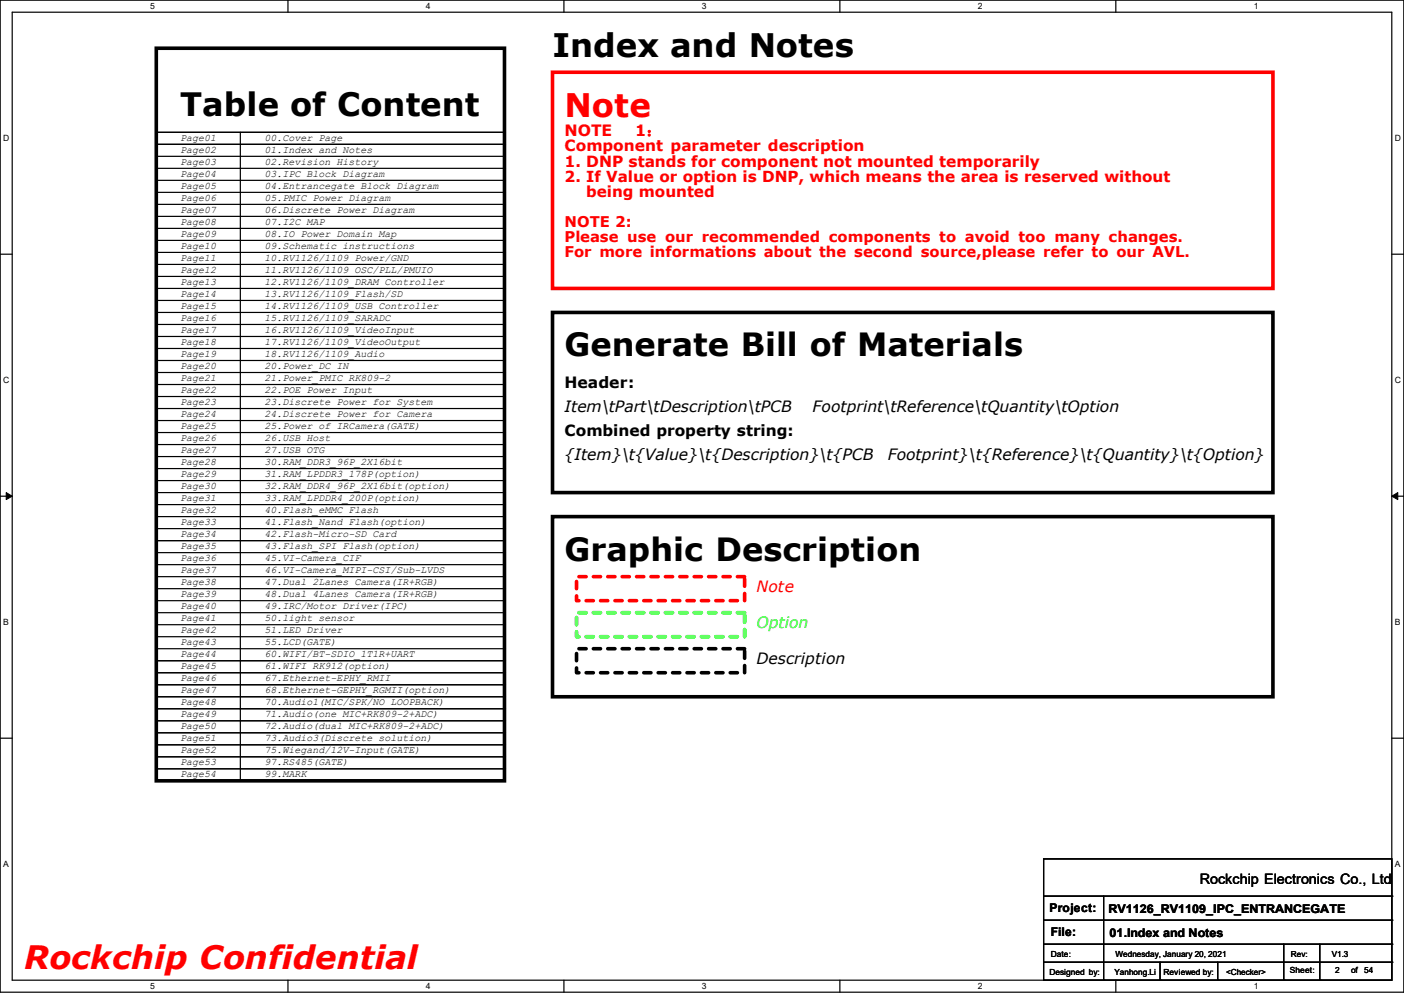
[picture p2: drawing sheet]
<svg xmlns="http://www.w3.org/2000/svg" width="297mm" height="210mm" viewBox="0 0 297 210" stroke-linecap="round" stroke-linejoin="round" font-family="sans-serif">
<defs><g id="words">
<text font-size="6.9" x="116.9" y="12">Index and Notes</text>
<text font-size="6.9" fill="#f00" x="119.4" y="24.7">Note</text>
<g font-size="6.8">
<text x="38.1" y="24.6">Table of Content</text>
<text x="119.4" y="75.4">Generate Bill of Materials</text>
<text x="119.4" y="118.6">Graphic Description</text>
</g>
<text font-size="6.8" fill="#f00" x="5.1" y="205">Rockchip Confidential</text>
<g font-size="3.3" fill="#f00">
<text x="119.4" y="28.7">NOTE</text>
<text x="134.4" y="28.7">1：</text>
<text x="119.4" y="32">Component parameter description</text>
<text x="119.4" y="35.3">1. DNP stands for component not mounted temporarily</text>
<text x="160.1" y="125.3">Note</text>
</g>
<g font-size="3.3">
<text x="119.4" y="82.1">Header:</text>
<text x="119.4" y="87.2">Item\tPart\tDescription\tPCB</text>
<text x="171.9" y="87.2">Footprint\tReference\tQuantity\tOption</text>
<text x="119.4" y="92.2">Combined property string:</text>
<text x="119.4" y="97.3">{Item}\t{Value}\t{Description}\t{PCB</text>
<text x="187.8" y="97.3">Footprint}\t{Reference}\t{Quantity}\t{Option}</text>
<text x="160.1" y="140.5">Description</text>
</g>
<text font-size="3.3" fill="#0f0" x="160.1" y="132.9">Option</text>
<g font-size="3.2" fill="#f00">
<text x="119.4" y="38.5">2. If Value or option is DNP, which means the area is reserved without</text>
<text x="124" y="41.7">being mounted</text>
</g>
<g font-size="3.1" fill="#f00">
<text x="119.4" y="48">NOTE 2:</text>
<text x="119.4" y="51.2">Please use our recommended components to avoid too many changes.</text>
<text x="119.4" y="54.3">For more informations about the second source,please refer to our AVL.</text>
</g>
<text font-size="3" x="253.8" y="186.9">Rockchip Electronics Co., Ltd</text>
<g font-size="2.5">
<text x="222" y="192.9">Project:</text>
<text x="222.3" y="198">File:</text>
<text x="234.5" y="193.2">RV1126_RV1109_IPC_ENTRANCEGATE</text>
<text x="234.7" y="198.2">01.Index and Notes</text>
</g>
<g font-size="2.1">
<text x="38.1" y="29.8">Page01</text>
<text x="55.9" y="29.8">00.Cover Page</text>
<text x="38.1" y="32.3">Page02</text>
<text x="38.1" y="34.8">Page03</text>
<text x="55.9" y="32.3">01.Index and Notes</text>
<text x="55.9" y="34.8">02.Revision History</text>
<text x="38.1" y="37.4">Page04</text>
<text x="38.1" y="39.9">Page05</text>
<text x="55.9" y="37.4">03.IPC Block Diagram</text>
<text x="55.9" y="39.9">04.Entrancegate Block Diagram</text>
<text x="38.1" y="45">Page07</text>
<text x="38.1" y="42.5">Page06</text>
<text x="38.1" y="47.5">Page08</text>
<text x="55.9" y="47.5">07.I2C MAP</text>
<text x="55.9" y="45">06.Discrete Power Diagram</text>
<text x="55.9" y="42.5">05.PMIC Power Diagram</text>
<text x="38.1" y="50.1">Page09</text>
<text x="38.1" y="52.6">Page10</text>
<text x="55.9" y="50.1">08.IO Power Domain Map</text>
<text x="55.9" y="52.6">09.Schematic instructions</text>
<text x="38.1" y="55.2">Page11</text>
<text x="38.1" y="57.7">Page12</text>
<text x="55.9" y="57.7">11.RV1126/1109 OSC/PLL/PMUIO</text>
<text x="55.9" y="55.2">10.RV1126/1109 Power/GND</text>
<text x="38.1" y="60.2">Page13</text>
<text x="38.1" y="62.8">Page14</text>
<text x="38.1" y="65.3">Page15</text>
<text x="55.9" y="65.3">14.RV1126/1109_USB Controller</text>
<text x="55.9" y="62.8">13.RV1126/1109_Flash/SD</text>
<text x="55.9" y="60.2">12.RV1126/1109_DRAM Controller</text>
<text x="38.1" y="67.9">Page16</text>
<text x="38.1" y="70.4">Page17</text>
<text x="55.9" y="70.4">16.RV1126/1109_VideoInput</text>
<text x="55.9" y="67.9">15.RV1126/1109_SARADC</text>
<text x="38.1" y="72.9">Page18</text>
<text x="38.1" y="75.5">Page19</text>
<text x="55.9" y="75.5">18.RV1126/1109_Audio</text>
<text x="55.9" y="72.9">17.RV1126/1109_VideoOutput</text>
<text x="38.1" y="78">Page20</text>
<text x="38.1" y="80.6">Page21</text>
<text x="38.1" y="83.1">Page22</text>
<text x="55.9" y="80.6">21.Power_PMIC RK809-2</text>
<text x="55.9" y="78">20.Power_DC IN</text>
<text x="55.9" y="83.1">22.POE Power Input</text>
<text x="38.1" y="85.6">Page23</text>
<text x="38.1" y="88.2">Page24</text>
<text x="55.9" y="88.2">24.Discrete Power for Camera</text>
<text x="55.9" y="85.6">23.Discrete Power for System</text>
<text x="38.1" y="90.7">Page25</text>
<text x="38.1" y="93.3">Page26</text>
<text x="38.1" y="95.8">Page27</text>
<text x="55.9" y="95.8">27.USB OTG</text>
<text x="55.9" y="93.3">26.USB Host</text>
<text x="55.9" y="90.7">25.Power of IRCamera(GATE)</text>
<text x="38.1" y="98.3">Page28</text>
<text x="38.1" y="100.9">Page29</text>
<text x="55.9" y="98.3">30.RAM_DDR3_96P_2X16bit</text>
<text x="55.9" y="100.9">31.RAM_LPDDR3_178P(option)</text>
<text x="38.1" y="103.4">Page30</text>
<text x="38.1" y="106">Page31</text>
<text x="55.9" y="103.4">32.RAM_DDR4_96P_2X16bit(option)</text>
<text x="55.9" y="106">33.RAM_LPDDR4_200P(option)</text>
<text x="38.1" y="108.5">Page32</text>
<text x="38.1" y="111">Page33</text>
<text x="38.1" y="113.6">Page34</text>
<text x="55.9" y="111">41.Flash_Nand Flash(option)</text>
<text x="55.9" y="108.5">40.Flash_eMMC Flash</text>
<text x="55.9" y="113.6">42.Flash-Micro-SD Card</text>
<text x="38.1" y="116.1">Page35</text>
<text x="38.1" y="118.7">Page36</text>
<text x="55.9" y="118.7">45.VI-Camera_CIF</text>
<text x="55.9" y="116.1">43.Flash_SPI Flash(option)</text>
<text x="38.1" y="121.2">Page37</text>
<text x="38.1" y="123.7">Page38</text>
<text x="55.9" y="121.2">46.VI-Camera_MIPI-CSI/Sub-LVDS</text>
<text x="55.9" y="123.7">47.Dual 2Lanes Camera(IR+RGB)</text>
<text x="38.1" y="126.3">Page39</text>
<text x="38.1" y="128.8">Page40</text>
<text x="38.1" y="131.4">Page41</text>
<text x="55.9" y="128.8">49.IRC/Motor Driver(IPC)</text>
<text x="55.9" y="131.4">50.light sensor</text>
<text x="55.9" y="126.3">48.Dual 4Lanes Camera(IR+RGB)</text>
<text x="38.1" y="133.9">Page42</text>
<text x="38.1" y="136.4">Page43</text>
<text x="55.9" y="136.4">55.LCD(GATE)</text>
<text x="55.9" y="133.9">51.LED Driver</text>
<text x="38.1" y="139">Page44</text>
<text x="38.1" y="141.5">Page45</text>
<text x="55.9" y="139">60.WIFI/BT-SDIO_1T1R+UART</text>
<text x="55.9" y="141.5">61.WIFI RK912(option)</text>
<text x="38.1" y="144.1">Page46</text>
<text x="38.1" y="146.6">Page47</text>
<text x="38.1" y="149.1">Page48</text>
<text x="55.9" y="149.1">70.Audio1(MIC/SPK/NO LOOPBACK)</text>
<text x="55.9" y="146.6">68.Ethernet-GEPHY_RGMII(option)</text>
<text x="55.9" y="144.1">67.Ethernet-EPHY_RMII</text>
<text x="38.1" y="151.7">Page49</text>
<text x="38.1" y="154.2">Page50</text>
<text x="55.9" y="151.7">71.Audio(one MIC+RK809-2+ADC)</text>
<text x="55.9" y="154.2">72.Audio(dual MIC+RK809-2+ADC)</text>
<text x="38.1" y="156.8">Page51</text>
<text x="38.1" y="159.3">Page52</text>
<text x="38.1" y="161.8">Page53</text>
<text x="55.9" y="156.8">73.Audio3(Discrete solution)</text>
<text x="55.9" y="161.8">97.RS485(GATE)</text>
<text x="55.9" y="159.3">75.Wiegand/12V-Input(GATE)</text>
<text x="38.1" y="164.4">Page54</text>
<text x="55.9" y="164.4">99.MARK</text>
</g>
<g font-size="1.8">
<text x="31.7" y="1.9">5</text>
<text x="90.1" y="1.9">4</text>
<text x="148.5" y="1.9">3</text>
<text x="206.8" y="1.9">2</text>
<text x="265.2" y="1.9">1</text>
<text x=".7" y="29.8">D</text>
<text x="295.1" y="29.8">D</text>
<text x=".7" y="80.9">C</text>
<text x="295.1" y="80.9">C</text>
<text x=".7" y="132.1">B</text>
<text x="295.1" y="132.1">B</text>
<text x=".7" y="183.3">A</text>
<text x="295.1" y="183.3">A</text>
<text x="222.3" y="202.3">Date:</text>
<text x="236" y="202.3">Wednesday, January 20, 2021</text>
<text x="281.7" y="202.3">V1.3</text>
<text x="31.7" y="209.2">5</text>
<text x="90.1" y="209.2">4</text>
<text x="148.5" y="209.2">3</text>
<text x="206.8" y="209.2">2</text>
<text x="222" y="206.1">Designed by:</text>
<text x="235.7" y="206.1">Yanhong.Li</text>
<text x="246.2" y="206.1">Reviewed by:</text>
<text x="259.4" y="206.1">&lt;Checker&gt;</text>
<text x="265.2" y="209.2">1</text>
<text x="272.8" y="205.9">Sheet:</text>
<text x="282.5" y="205.9">2</text>
<text x="285.8" y="205.9">of</text>
<text x="288.6" y="205.9">54</text>
</g>
<text font-size="1.7" x="273.1" y="202.3">Rev:</text>
</g></defs>
<path d="M0 0h297v209.8h-297zM2.6 2.6h291.8v204.7h-291.8z" fill="none" stroke="#000" stroke-width=".25"/>
<g fill="#fff">
<path d="M31.7 .3h1v2h-1z"/>
<path d="M31.7 207.6h1v1.9h-1z"/>
</g>
<path d="M60.9 0v2.6M60.9 207.3v2.5" fill="none" stroke="#000" stroke-width=".25"/>
<g fill="#fff">
<path d="M90.1 .3h1v2h-1z"/>
<path d="M90.1 207.6h1v1.9h-1z"/>
</g>
<path d="M119.3 0v2.6M119.3 207.3v2.5" fill="none" stroke="#000" stroke-width=".25"/>
<g fill="#fff">
<path d="M148.5 .3h.9v2h-.9z"/>
<path d="M148.5 207.6h.9v1.9h-.9z"/>
</g>
<path d="M177.7 0v2.6M177.7 207.3v2.5" fill="none" stroke="#000" stroke-width=".25"/>
<g fill="#fff">
<path d="M206.8 .3h1v2h-1z"/>
<path d="M206.8 207.6h1v1.9h-1z"/>
</g>
<path d="M236.1 0v2.6M236.1 207.3v2.5" fill="none" stroke="#000" stroke-width=".25"/>
<g fill="#fff">
<path d="M265.2 .3h1v2h-1z"/>
<path d="M265.2 207.6h1v1.9h-1z"/>
<path d="M.7 28.2h1.2v1.9h-1.2z"/>
<path d="M295.1 28.2h1.2v1.9h-1.2z"/>
<path d="M.7 79.3h1.2v2h-1.2z"/>
<path d="M295.1 79.3h1.2v2h-1.2z"/>
</g>
<path d="M0 53.8h2.6M294.4 53.8h2.6" fill="none" stroke="#000" stroke-width=".25"/>
<g fill="#fff">
<path d="M.7 130.5h1.2v2h-1.2z"/>
<path d="M295.1 130.5h1.1v2h-1.1z"/>
</g>
<path d="M0 104.9h2.6M294.4 104.9h2.6" fill="none" stroke="#000" stroke-width=".25"/>
<path d="M1.3 104.2l1.3 .7-1.3 .8zM294.4 104.9l1.3-.7v1.5z" fill="#000" stroke="#000" stroke-width=".21"/>
<g fill="#fff">
<path d="M.7 181.7h1.2v2h-1.2z"/>
<path d="M295.1 181.7h1.1v2h-1.1z"/>
</g>
<g fill="none" stroke="#000" stroke-width=".25">
<path d="M33.1 28h73.6M33.1 33.1h73.6M33.1 35.6h73.6M33.1 38.1h73.6M33.1 30.5h73.6M50.8 28v137.1M106.7 28h.1M106.7 33.1h.1M106.7 35.6h.1M106.7 38.1h.1M106.7 30.5h.1M33.1 40.7h73.6"/>
<path d="M33.1 43.2h73.6M33.1 50.8h73.6M33.1 48.3h73.6M33.1 45.8h73.6M33.1 53.4h73.6M33.1 55.9h73.6M33.1 58.5h73.6M106.7 40.7h.1M106.7 43.2h.1M106.7 50.8h.1M106.7 48.3h.1M106.7 45.8h.1"/>
<path d="M106.7 53.4h.1M106.7 55.9h.1M106.7 58.5h.1M33.1 63.5h73.6M33.1 61h73.6M33.1 66.1h73.6M33.1 68.6h73.6M33.1 76.2h73.6M33.1 73.7h73.6M33.1 71.2h73.6M33.1 78.8h73.6M106.7 63.5h.1"/>
<path d="M106.7 61h.1M106.7 66.1h.1M106.7 68.6h.1M106.7 76.2h.1M106.7 73.7h.1M106.7 71.2h.1M106.7 78.8h.1M33.1 81.3h73.6M33.1 88.9h73.6M33.1 86.4h73.6M33.1 83.9h73.6M33.1 91.5h73.6"/>
<path d="M33.1 94h73.6M33.1 99.1h73.6M33.1 96.6h73.6M106.7 81.3h.1M106.7 88.9h.1M106.7 86.4h.1M106.7 83.9h.1M106.7 91.5h.1M106.7 94h.1M106.7 99.1h.1M106.7 96.6h.1M33.1 101.6h73.6"/>
<path d="M33.1 104.2h73.6M33.1 106.7h73.6M33.1 114.3h73.6M33.1 111.8h73.6M33.1 109.3h73.6M33.1 116.9h73.6M33.1 119.4h73.6M106.7 101.6h.1M106.7 104.2h.1M106.7 106.7h.1M106.7 114.3h.1M106.7 111.8h.1"/>
<path d="M106.7 109.3h.1M106.7 116.9h.1M106.7 119.4h.1M33.1 127h73.6M33.1 124.5h73.6M33.1 122h73.6M33.1 129.6h73.6M33.1 139.7h73.6M33.1 132.1h73.6M33.1 134.7h73.6M33.1 137.2h73.6M106.7 127h.1"/>
<path d="M106.7 124.5h.1M106.7 122h.1M106.7 129.6h.1M106.7 139.7h.1M106.7 132.1h.1M106.7 134.7h.1M106.7 137.2h.1M0 156.1h2.6M33.1 142.3h73.6M33.1 144.8h73.6M33.1 147.4h73.6M33.1 149.9h73.6"/>
<path d="M33.1 152.4h73.6M33.1 155h73.6M33.1 157.5h73.6M106.7 142.3h.1M106.7 144.8h.1M106.7 147.4h.1M106.7 149.9h.1M106.7 152.4h.1M106.7 155h.1M106.7 157.5h.1M294.4 156.1h2.6M33.1 160.1h73.6"/>
<path d="M33.1 162.6h73.6M50.8 165.1h.1M106.7 160.1h.1M106.7 162.6h.1M220.8 181.7h73.6v25.6h-73.6zM220.8 189.5h73.6M220.8 194.6h73.6M220.8 199.7h73.6M233.5 189.5v17.8M271.6 199.7v7.6M279.2 199.7v7.6M294.4 189.5h.1"/>
<path d="M294.4 194.6h.1M294.4 199.7h.1M220.8 203.5h73.6M233.5 207.3h.1M245.4 207.3h.1M245.4 203.5v3.8M257.6 207.3h.1M257.6 203.5v3.8M271.6 207.3h.1M279.2 207.3h.1M294.4 203.5h.1"/>
</g>
<path d="M33.1 10.2h73.6v154.9h-73.6zM116.9 66.1h152.4v38.1h-152.4zM116.9 109.3h152.4v38.1h-152.4z" fill="none" stroke="#000" stroke-width=".76"/>
<path d="M116.9 15.3h152.4v45.7h-152.4z" fill="none" stroke="#f00" stroke-width=".76"/>
<path d="M122 122h35.5v5h-35.5z" fill="none" stroke="#f00" stroke-width=".76" stroke-dasharray="1.5 1.5"/>
<path d="M122 129.6h35.5v5.1h-35.5z" fill="none" stroke="#0f0" stroke-width=".76" stroke-dasharray="1.5 1.5"/>
<path d="M122 137.2h35.5v5.1h-35.5z" fill="none" stroke="#000" stroke-width=".76" stroke-dasharray="1.5 1.5"/>
<use href="#words"/>
</svg>
